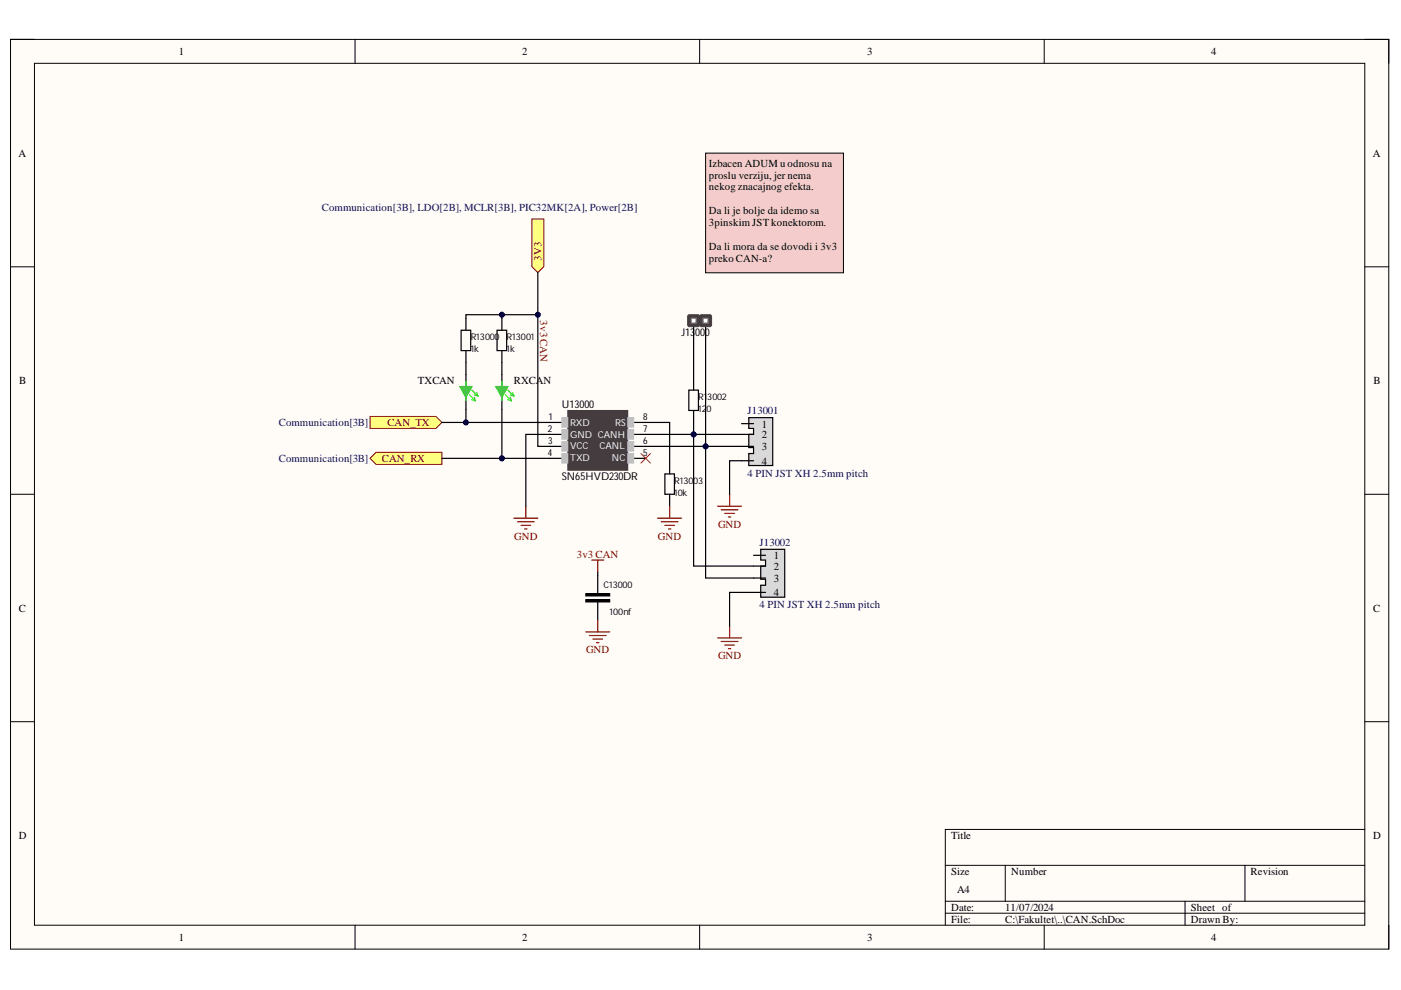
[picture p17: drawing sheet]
<svg xmlns="http://www.w3.org/2000/svg" width="297mm" height="210mm" viewBox="0 0 297 210" stroke-linecap="round" stroke-linejoin="round" font-family="sans-serif">
<defs><g id="words">
<g font-size="2.3">
<text x="37.9" y="11.7">1</text>
<text x="110.7" y="11.7">2</text>
<text x="183.9" y="11.7">3</text>
<text x="256.8" y="11.7">4</text>
<text x="3.9" y="33.3">A</text>
<text x="150.3" y="35.3">Izbacen ADUM u odnosu na</text>
<text x="291" y="33.3">A</text>
<text x="150.3" y="37.8">proslu verziju, jer nema</text>
<text x="150.3" y="40.4">nekog znacajnog efekta.</text>
<text x="150.3" y="45.5">Da li je bolje da idemo sa</text>
<text x="150.3" y="48">3pinskim JST konektorom.</text>
<text x="150.3" y="53.1">Da li mora da se dovodi i 3v3</text>
<text x="150.3" y="55.6">preko CAN-a?</text>
<text x="144.5" y="71.2">J13000</text>
<text x="4.1" y="81.4">B</text>
<text x="88.6" y="81.4">TXCAN</text>
<text x="108.9" y="81.4">RXCAN</text>
<text x="291.2" y="81.4">B</text>
<text x="119.1" y="86.4">U13000</text>
<text x="161.5" y="90.7">1</text>
<text x="161.5" y="92.9">2</text>
<text x="161.5" y="95.5">3</text>
<text x="119.1" y="101.7">SN65HVD230DR</text>
<text x="161.5" y="98.5">4</text>
<text x="164.1" y="118.5">1</text>
<text x="164.1" y="120.8">2</text>
<text x="164.1" y="123.3">3</text>
<text x="4" y="129.7">C</text>
<text x="164.1" y="126.4">4</text>
<text x="291.1" y="129.7">C</text>
<text x="4" y="177.9">D</text>
<text x="201.6" y="177.9">Title</text>
<text x="291.1" y="177.9">D</text>
<text x="201.6" y="185.5">Size</text>
<text x="214.4" y="185.5">Number</text>
<text x="265.2" y="185.5">Revision</text>
<text x="202.9" y="189.3">A4</text>
<text x="201.6" y="193.1">Date:</text>
<text x="201.6" y="195.7">File:</text>
<text x="213.1" y="193.1">11/07/2024</text>
<text x="213.1" y="195.7">C:\Fakultet\..\CAN.SchDoc</text>
<text x="252.5" y="193.1">Sheet of</text>
<text x="252.5" y="195.7">Drawn By:</text>
<text x="37.9" y="199.5">1</text>
<text x="110.7" y="199.5">2</text>
<text x="183.9" y="199.5">3</text>
<text x="256.8" y="199.5">4</text>
</g>
<g font-size="2.3" fill="#000080">
<text x="68.3" y="44.7">Communication[3B], LDO[2B], MCLR[3B], PIC32MK[2A], Power[2B]</text>
<text x="158.5" y="87.8">J13001</text>
<text x="59.1" y="90.4">Communication[3B]</text>
<text x="59.1" y="98">Communication[3B]</text>
<text x="158.5" y="101">4 PIN JST XH 2.5mm pitch</text>
<text x="161" y="115.7">J13002</text>
<text x="161" y="128.9">4 PIN JST XH 2.5mm pitch</text>
</g>
<g font-size="2.3" fill="#800000">
<text x="114.8" y="55.3" transform="rotate(-90 114.8 55.3)">3V3</text>
<text x="114.5" y="67.9" transform="rotate(90 114.5 67.9)">3v3 CAN</text>
<text x="82.1" y="90.4">CAN_TX</text>
<text x="80.9" y="98">CAN_RX</text>
<text x="152.2" y="111.9">GND</text>
<text x="109" y="114.5">GND</text>
<text x="122.3" y="118.3">3v3 CAN</text>
<text x="139.5" y="114.5">GND</text>
<text x="124.2" y="138.6">GND</text>
<text x="152.2" y="139.8">GND</text>
</g>
<g font-size="2">
<text x="116.3" y="89">1</text>
<text x="136.3" y="89">8</text>
<text x="116.1" y="91.6">2</text>
<text x="116.2" y="94.1">3</text>
<text x="136.3" y="91.6">7</text>
<text x="136.3" y="94.1">6</text>
<text x="116.1" y="96.6">4</text>
<text x="136.3" y="96.6">5</text>
</g>
<g font-size="2" fill="#fff">
<text x="120.9" y="90.2">RXD</text>
<text x="120.9" y="92.8">GND CANH</text>
<text x="120.9" y="95.3">VCC</text>
<text x="127.1" y="95.3">CANL</text>
<text x="130.4" y="90.2">RS</text>
<text x="120.9" y="97.8">TXD</text>
<text x="129.7" y="97.8">NC</text>
</g>
<g font-size="1.9">
<text x="99.8" y="72.1">R13000</text>
<text x="99.8" y="74.6">1k</text>
<text x="107.4" y="72.1">R13001</text>
<text x="107.4" y="74.6">1k</text>
<text x="148" y="84.8">R1</text>
<text x="148" y="87.4">12</text>
<text x="149.8" y="87.4">0</text>
<text x="150" y="84.8">3002</text>
<text x="142.9" y="102.6">R13003</text>
<text x="142.9" y="105.1">10k</text>
<text x="128" y="124.6">C13000</text>
<text x="129.2" y="130.4">100nf</text>
</g>
</g></defs>
<path d="M2.2 8.4h292.2v192.8h-292.2z" fill-rule="evenodd" fill="#fffcf8"/>
<path d="M2.2 8.4h292.2v192.8h-292.2z" fill="none" stroke="#000" stroke-width=".21"/>
<path d="M7.3 13.4h282.1v182.8h-282.1z" fill-rule="evenodd" fill="#fffcf8"/>
<g fill="none" stroke="#000" stroke-width=".21">
<path d="M2.2 8.3h5.1M7.3 13.4h282.1v182.8h-282.1zM75.3 8.3v5.1M148.3 8.3v5.1M221.4 8.4v5M289.4 8.4h5v5M2.2 56.6h5.1M289.4 56.6h5M2.2 104.8h5.1M289.4 104.8h5M2.2 153h5.1M289.4 153h5"/>
<path d="M289.4 175.9h-89v20.3M75.3 196.2v5M148.3 196.2v5M200.4 183.5h89M200.4 191.1h89M200.4 193.6h89M213.1 183.5v7.6M221.4 196.2v5M251.2 191.1v5.1M264 183.5v7.6M294.4 196.2v5"/>
</g>
<path d="M120.4 87h12.7v12.7h-12.7z" fill-rule="evenodd" fill="#443c3e"/>
<path d="M120.4 87h12.7v12.7h-12.7z" fill="none" stroke="#443c3e" stroke-width=".21"/>
<path d="M116.6 92.1h2.5M116.6 94.6h2.5M116.6 89.6h2.5M116.6 97.2h2.5M134.4 92.1h2.5M134.4 94.6h2.5M134.4 89.6h2.5M134.4 97.2h2.5" fill="none" stroke="#000" stroke-width=".25"/>
<path d="M119.1 88.5h1.3v2.1h-1.3z" fill-rule="evenodd" fill="#c0c0c0"/>
<path d="M119.1 88.5h1.3v2.1h-1.3z" fill="none" stroke="#c0c0c0" stroke-width=".21"/>
<path d="M119.1 96.2h1.3v2h-1.3z" fill-rule="evenodd" fill="#c0c0c0"/>
<path d="M119.1 96.2h1.3v2h-1.3z" fill="none" stroke="#c0c0c0" stroke-width=".21"/>
<path d="M119.1 93.6h1.3v2.1h-1.3z" fill-rule="evenodd" fill="#c0c0c0"/>
<path d="M119.1 93.6h1.3v2.1h-1.3z" fill="none" stroke="#c0c0c0" stroke-width=".21"/>
<path d="M119.1 91.1h1.3v2h-1.3z" fill-rule="evenodd" fill="#c0c0c0"/>
<path d="M119.1 91.1h1.3v2h-1.3z" fill="none" stroke="#c0c0c0" stroke-width=".21"/>
<path d="M133.1 88.5h1.3v2.1h-1.3z" fill-rule="evenodd" fill="#c0c0c0"/>
<path d="M133.1 88.5h1.3v2.1h-1.3z" fill="none" stroke="#c0c0c0" stroke-width=".21"/>
<path d="M133.1 91.1h1.3v2h-1.3z" fill-rule="evenodd" fill="#c0c0c0"/>
<path d="M133.1 91.1h1.3v2h-1.3z" fill="none" stroke="#c0c0c0" stroke-width=".21"/>
<path d="M133.1 93.6h1.3v2.1h-1.3z" fill-rule="evenodd" fill="#c0c0c0"/>
<path d="M133.1 93.6h1.3v2.1h-1.3z" fill="none" stroke="#c0c0c0" stroke-width=".21"/>
<path d="M133.1 96.2h1.3v2h-1.3z" fill-rule="evenodd" fill="#c0c0c0"/>
<path d="M133.1 96.2h1.3v2h-1.3z" fill="none" stroke="#c0c0c0" stroke-width=".21"/>
<path d="M147.1 69.3v2.5" fill="none" stroke="#000" stroke-width=".25"/>
<path d="M145.8 67l.2-.3h2.1l.2 .3v2l-.2 .3h-2.1l-.2-.3z" fill-rule="evenodd" fill="#443c3e"/>
<path d="M145.8 67l.2-.3h2.1l.2 .3v2l-.2 .3h-2.1l-.2-.3z" fill="none" stroke="#443c3e" stroke-width=".21"/>
<path d="M146.6 67.5h1v1h-1z" fill-rule="evenodd" fill="#fff"/>
<path d="M146.6 67.5h1v1h-1z" fill="none" stroke="#808080" stroke-width=".25"/>
<path d="M149.6 69.3v2.5" fill="none" stroke="#000" stroke-width=".25"/>
<path d="M148.3 67l.3-.3h2l.3 .3v2l-.3 .3h-2l-.3-.3z" fill-rule="evenodd" fill="#443c3e"/>
<path d="M148.3 67l.3-.3h2l.3 .3v2l-.3 .3h-2l-.3-.3z" fill="none" stroke="#443c3e" stroke-width=".21"/>
<path d="M149.1 67.5h1v1h-1z" fill-rule="evenodd" fill="#fff"/>
<path d="M149.1 67.5h1v1h-1z" fill="none" stroke="#808080" stroke-width=".25"/>
<path d="M142 97.9v2.6M146 82.7h2.1v4.3h-2.1zM147.1 80.2v2.5M147.1 87v2.6M141 100.5h2v4.3h-2zM142 104.8v2.5" fill="none" stroke="#000" stroke-width=".25"/>
<path d="M108.9 109.9h5.1M109.7 110.6h3.6M110.5 111.4h2M111.2 112.2h.5M111.5 107.3v2.6M139.4 109.9h5.1M140.2 110.6h3.6M141 111.4h2M141.7 112.2h.5M142 107.3v2.6" fill="none" stroke="#800000" stroke-width=".25"/>
<path d="M135.9 96.2l2 2M137.9 96.2l-2 2" fill="none" stroke="#f00" stroke-width=".21"/>
<path d="M78.5 88.3h13.9l1.3 1.3-1.3 1.2h-13.9z" fill-rule="evenodd" fill="#ffff80"/>
<path d="M78.5 88.3h13.9l1.3 1.3-1.3 1.2h-13.9z" fill="none" stroke="#800000" stroke-width=".21"/>
<path d="M79.7 95.9h14v2.5h-14l-1.2-1.2z" fill-rule="evenodd" fill="#ffff80"/>
<path d="M79.7 95.9h14v2.5h-14l-1.2-1.2z" fill="none" stroke="#800000" stroke-width=".21"/>
<path d="M112.8 46.4h2.5v10.1l-1.3 1.3-1.2-1.3z" fill-rule="evenodd" fill="#ffff80"/>
<path d="M112.8 46.4h2.5v10.1l-1.3 1.3-1.2-1.3z" fill="none" stroke="#800000" stroke-width=".21"/>
<path d="M158.8 88.5h5v10.2h-5v-2.5h1v-1.3h-1v-2.8h1v-1.3h-1z" fill-rule="evenodd" fill="#d9d9d9"/>
<path d="M98.8 79.4v2.6M98.8 84.2v2.6M157.2 89.8h2.6M157.2 92.1h2.6M157.2 94.6h2.6M157.2 97.7h2.6M158.8 88.5h5v10.2h-5v-2.5h1v-1.3h-1v-2.8h1v-1.3h-1z" fill="none" stroke="#000" stroke-width=".25"/>
<path d="M152.1 135.3h5.1M152.9 136h3.6M153.7 136.8h2M154.4 137.5h.5M154.7 132.7v2.6" fill="none" stroke="#800000" stroke-width=".25"/>
<path d="M97.5 82h2.6l-1.3 2.2z" fill="none" stroke="#0f0" stroke-width=".25"/>
<path d="M97.5 82h2.6l-1.3 2.2z" fill="#0f0"/>
<path d="M97.5 82h2.6l-1.3 2.2z" fill="none" stroke="#0f0" stroke-width=".21"/>
<path d="M98.8 80.9v1.1M98.8 84.2v.8M99.5 83.7l1.3 1.3M100.1 82.7l1.2 1.3M100.1 84.7l.7 .3M100.6 84.2l.2 .8M100.6 83.7l.7 .3M101.1 83.2l.2 .8M105.1 82h2.6l-1.3 2.2z" fill="none" stroke="#0f0" stroke-width=".25"/>
<path d="M106.4 79.4v2.6M106.4 84.2v2.6" fill="none" stroke="#000" stroke-width=".25"/>
<path d="M105.1 82h2.6l-1.3 2.2z" fill="#0f0"/>
<path d="M105.1 82h2.6l-1.3 2.2z" fill="none" stroke="#0f0" stroke-width=".21"/>
<path d="M106.4 80.9v1.1M106.4 84.2v.8M107.2 83.7l1.2 1.3M107.7 82.7l1.2 1.3M107.7 84.7l.7 .3M108.2 84.2l.2 .8M108.2 83.7l.7 .3M108.7 83.2l.2 .8" fill="none" stroke="#0f0" stroke-width=".25"/>
<path d="M97.8 70h2v4.3h-2zM98.8 67.5v2.5M98.8 74.3v2.6M105.4 70h2v4.3h-2zM106.4 67.5v2.5M106.4 74.3v2.6M126.7 122.1v3.8M126.7 127.6v3.8" fill="none" stroke="#000" stroke-width=".25"/>
<g fill="#000">
<path d="M124.2 127.1h5.1v.5h-5.1z" fill-rule="evenodd"/>
<path d="M124.2 125.9h5.1v.5h-5.1z" fill-rule="evenodd"/>
</g>
<path d="M124.2 127.1h5.1v.5h-5.1zM124.2 125.9h5.1v.5h-5.1z" fill="none" stroke="#000" stroke-width=".21"/>
<path d="M125.5 118.8h2.5M126.7 118.8v2.5M124.2 134h5.1M125 134.7h3.5M125.7 135.5h2M126.5 136.3h.5M126.7 131.4v2.6" fill="none" stroke="#800000" stroke-width=".25"/>
<path d="M149.6 32.5h29.2v25.3h-29.2z" fill-rule="evenodd" fill="#f4cccc"/>
<path d="M149.6 32.5h29.2v25.3h-29.2z" fill="none" stroke="#000" stroke-width=".21"/>
<path d="M161.3 116.5h5.1v10.1h-5.1v-2.5h1v-1.3h-1v-2.8h1v-1.2h-1z" fill-rule="evenodd" fill="#d9d9d9"/>
<path d="M98.8 76.9v2.5M106.4 66.7v.8M106.4 76.9v2.5M147.1 71.8v8.4M116.6 92.1h-5.1v15.2M136.9 89.6h5.1v8.3M159.8 117.7h2.5M161.3 116.5h5.1v10.1h-5.1v-2.5h1v-1.3h-1v-2.8h1v-1.2h-1zM159.8 120h2.5M159.8 122.6h2.5M159.8 125.6h2.5" fill="none" stroke="#000" stroke-width=".25"/>
<path d="M152.1 107.3h5.1M152.9 108.1h3.6M153.7 108.9h2M154.4 109.6h.5M154.7 104.8v2.5" fill="none" stroke="#800000" stroke-width=".25"/>
<circle cx="106.4" cy="66.7" r=".51" fill="#000080"/>
<circle cx="106.4" cy="66.7" r=".51" fill="none" stroke="#000080" stroke-width=".21"/>
<path d="M106.4 86.8v10.4" fill="none" stroke="#000" stroke-width=".25"/>
<circle cx="106.4" cy="97.2" r=".51" fill="#000080"/>
<circle cx="106.4" cy="97.2" r=".51" fill="none" stroke="#000080" stroke-width=".21"/>
<path d="M93.7 89.6h22.9" fill="none" stroke="#000" stroke-width=".25"/>
<circle cx="98.8" cy="89.6" r=".51" fill="#000080"/>
<circle cx="98.8" cy="89.6" r=".51" fill="none" stroke="#000080" stroke-width=".21"/>
<path d="M98.8 86.8v2.8" fill="none" stroke="#000" stroke-width=".25"/>
<circle cx="98.8" cy="89.6" r=".51" fill="#000080"/>
<circle cx="98.8" cy="89.6" r=".51" fill="none" stroke="#000080" stroke-width=".21"/>
<path d="M136.9 92.1h20.3" fill="none" stroke="#000" stroke-width=".25"/>
<circle cx="147.1" cy="92.1" r=".51" fill="#000080"/>
<circle cx="147.1" cy="92.1" r=".51" fill="none" stroke="#000080" stroke-width=".21"/>
<path d="M147.1 89.6v2.5" fill="none" stroke="#000" stroke-width=".25"/>
<circle cx="147.1" cy="92.1" r=".51" fill="#000080"/>
<circle cx="147.1" cy="92.1" r=".51" fill="none" stroke="#000080" stroke-width=".21"/>
<path d="M136.9 94.6h20.3" fill="none" stroke="#000" stroke-width=".25"/>
<circle cx="149.6" cy="94.6" r=".51" fill="#000080"/>
<circle cx="149.6" cy="94.6" r=".51" fill="none" stroke="#000080" stroke-width=".21"/>
<path d="M149.6 71.8v22.8" fill="none" stroke="#000" stroke-width=".25"/>
<circle cx="149.6" cy="94.6" r=".51" fill="#000080"/>
<circle cx="149.6" cy="94.6" r=".51" fill="none" stroke="#000080" stroke-width=".21"/>
<path d="M106.4 97.2h10.2M126.7 121.3v.8" fill="none" stroke="#000" stroke-width=".25"/>
<circle cx="106.4" cy="97.2" r=".51" fill="#000080"/>
<circle cx="106.4" cy="97.2" r=".51" fill="none" stroke="#000080" stroke-width=".21"/>
<path d="M93.7 97.2h12.7" fill="none" stroke="#000" stroke-width=".25"/>
<circle cx="106.4" cy="97.2" r=".51" fill="#000080"/>
<circle cx="106.4" cy="97.2" r=".51" fill="none" stroke="#000080" stroke-width=".21"/>
<path d="M114 66.7v27.9h2.6" fill="none" stroke="#000" stroke-width=".25"/>
<circle cx="114" cy="66.7" r=".51" fill="#000080"/>
<circle cx="114" cy="66.7" r=".51" fill="none" stroke="#000080" stroke-width=".21"/>
<path d="M114 57.8v8.9h-15.2v.8" fill="none" stroke="#000" stroke-width=".25"/>
<circle cx="106.4" cy="66.7" r=".51" fill="#000080"/>
<circle cx="106.4" cy="66.7" r=".51" fill="none" stroke="#000080" stroke-width=".21"/>
<circle cx="114" cy="66.7" r=".51" fill="#000080"/>
<circle cx="114" cy="66.7" r=".51" fill="none" stroke="#000080" stroke-width=".21"/>
<path d="M149.6 94.6v28h10.2" fill="none" stroke="#000" stroke-width=".25"/>
<circle cx="149.6" cy="94.6" r=".51" fill="#000080"/>
<circle cx="149.6" cy="94.6" r=".51" fill="none" stroke="#000080" stroke-width=".21"/>
<path d="M147.1 92.1v27.9h12.7" fill="none" stroke="#000" stroke-width=".25"/>
<circle cx="147.1" cy="92.1" r=".51" fill="#000080"/>
<circle cx="147.1" cy="92.1" r=".51" fill="none" stroke="#000080" stroke-width=".21"/>
<path d="M157.2 97.7h-2.5v7.1M159.8 125.6h-5.1v7.1" fill="none" stroke="#000" stroke-width=".25"/>
<use href="#words"/>
</svg>
